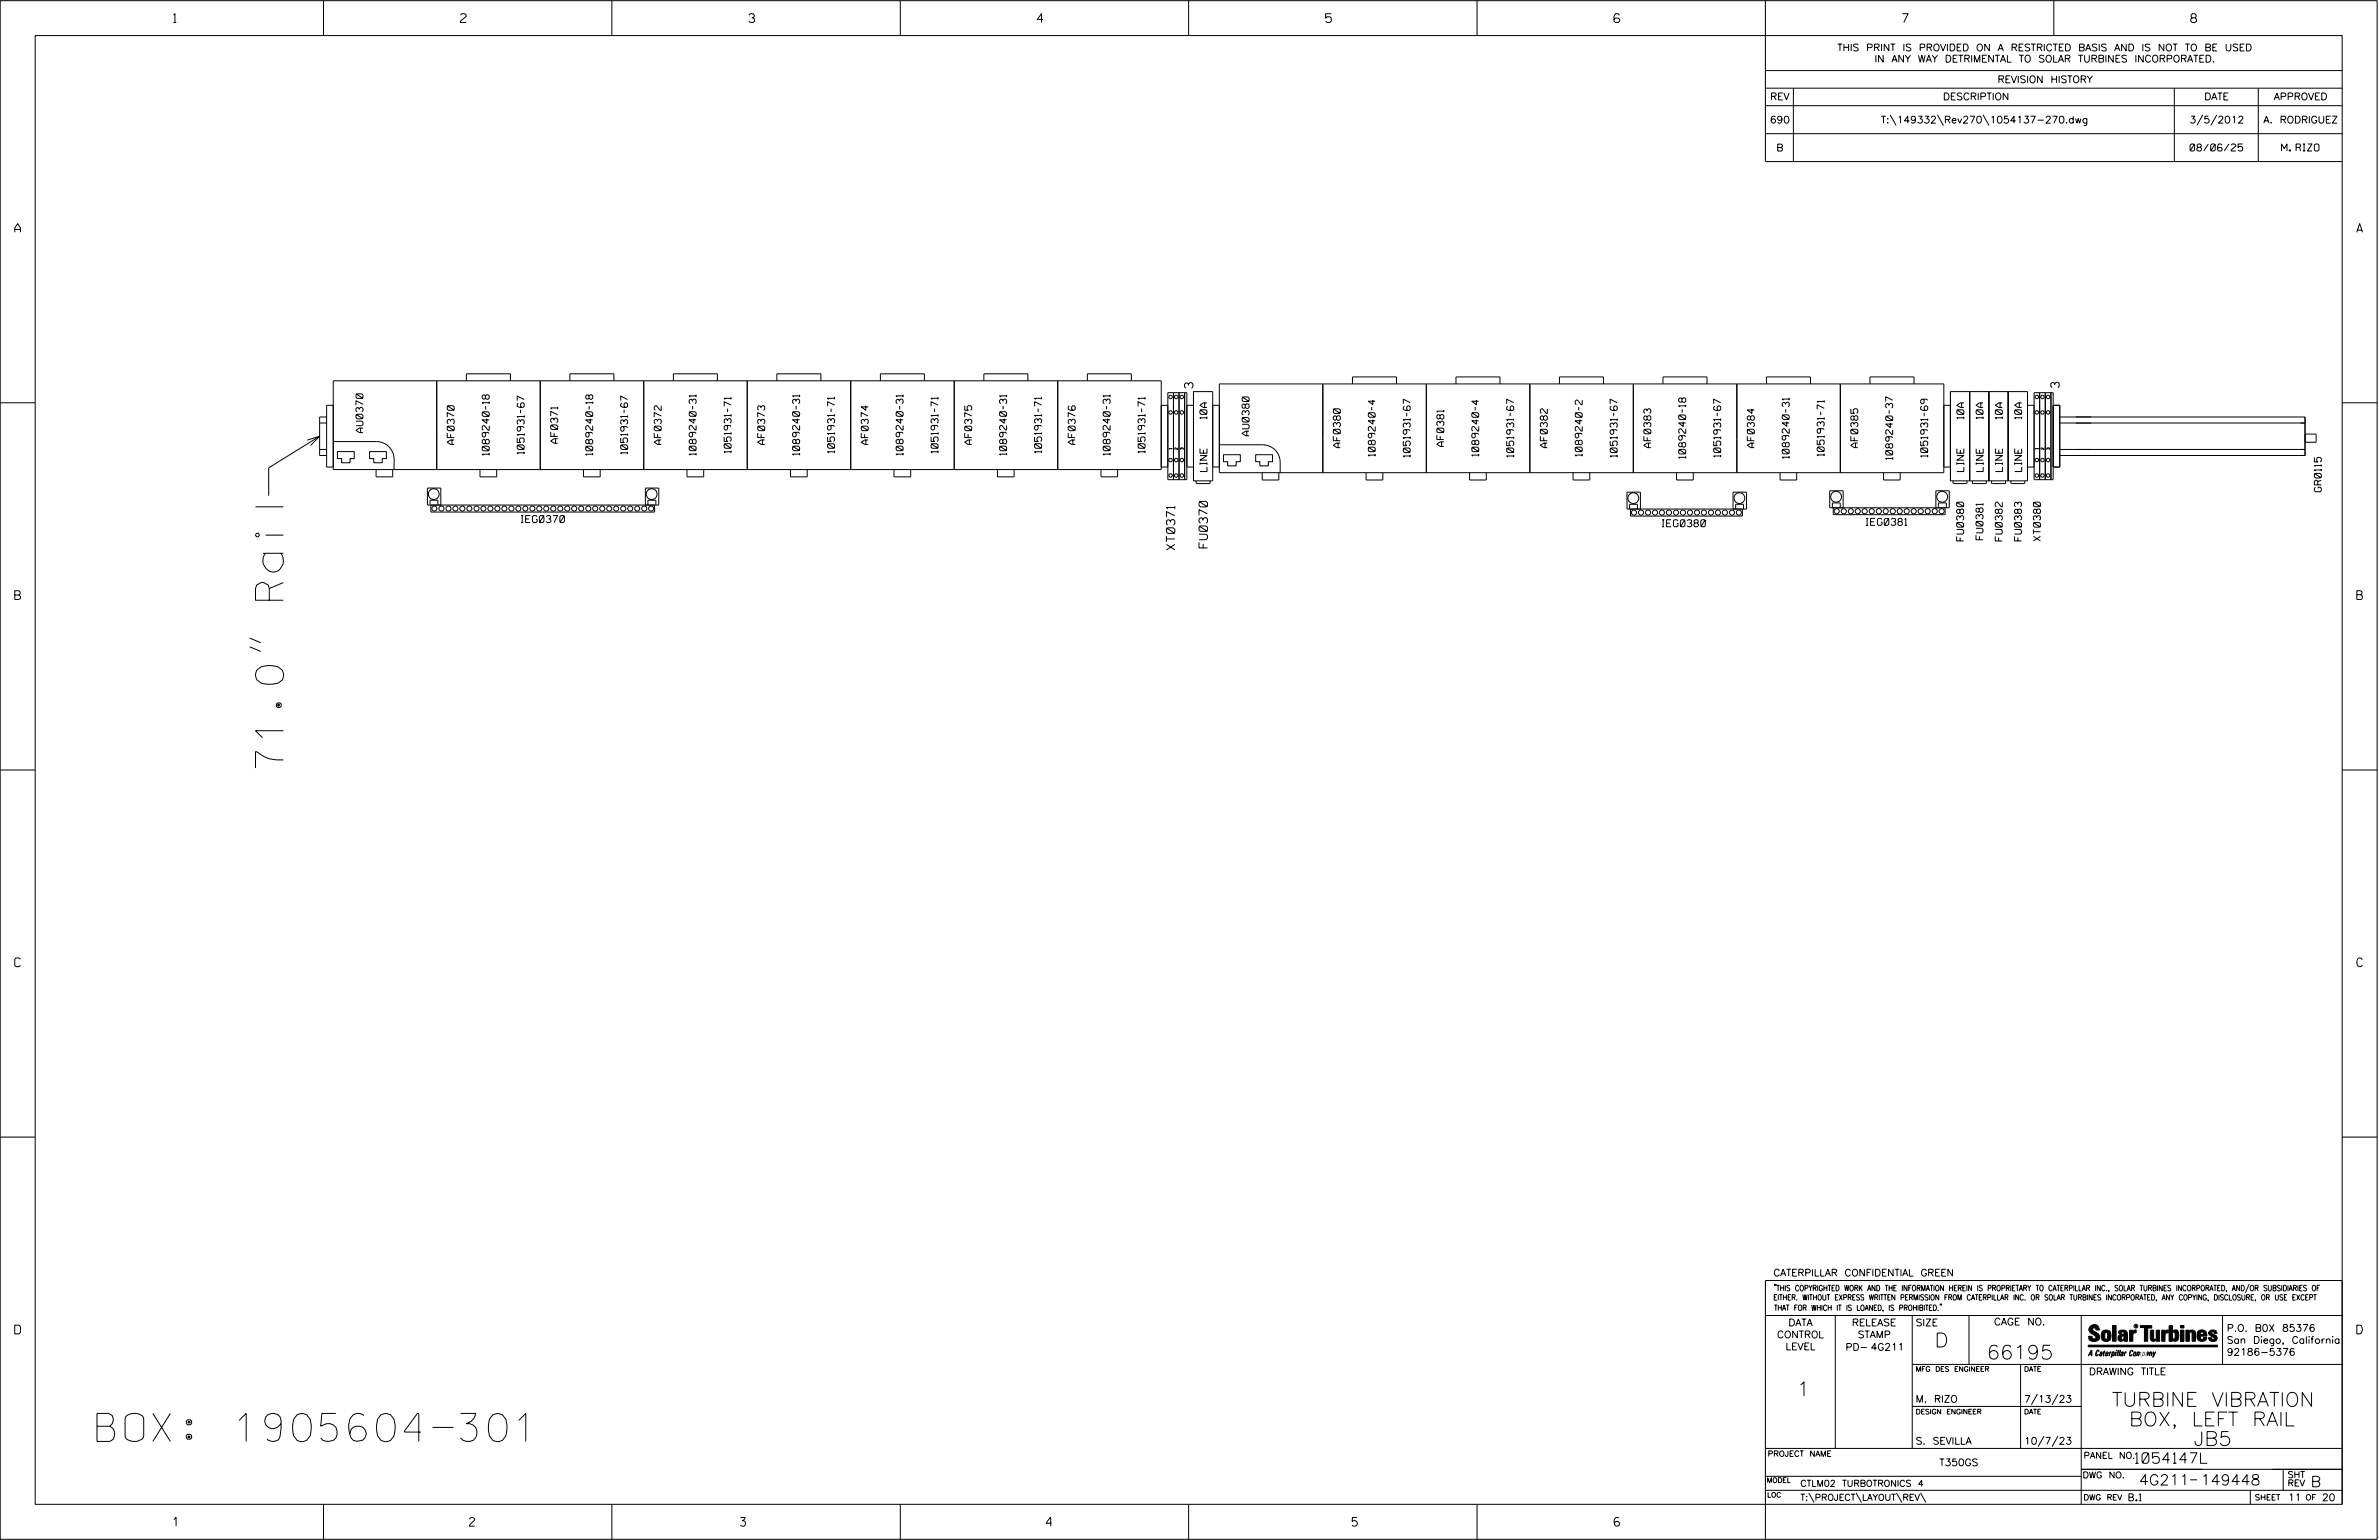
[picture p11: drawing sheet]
<svg xmlns="http://www.w3.org/2000/svg" width="864mm" height="559mm" viewBox="0 0 864 559" stroke-linecap="round" stroke-linejoin="round" font-family="sans-serif">
<defs><g id="words">
<g font-size="10.2">
<text x="102.9" y="278.7" transform="rotate(-90 102.9 278.7)">71.0&quot; Rail</text>
<text x="35.2" y="523">BOX: 1905604-301</text>
</g>
<g font-size="5.1">
<text x="702.3" y="488.8">D</text>
<text x="721.2" y="493.2">66195</text>
<text x="652.2" y="506.5">1</text>
<text x="766.6" y="510.3">TURBINE VIBRATION</text>
<text x="772.9" y="517.4">BOX, LEFT RAIL</text>
<text x="796.3" y="524.5">JB5</text>
</g>
<g font-size="3.8">
<text x="775.1" y="531">1054147L</text>
<text x="776.5" y="538.9">4G211</text>
<text x="798.8" y="538.9">149448</text>
<text x="838.8" y="539.5">B</text>
</g>
<g font-size="3.2">
<text x="63" y="8.2">1</text>
<text x="167.2" y="8.2">2</text>
<text x="271.8" y="8.2">3</text>
<text x="376.5" y="8.2">4</text>
<text x="481.2" y="8.2">5</text>
<text x="690.6" y="8.2">7</text>
<text x="795.3" y="8.2">8</text>
<text x="5.4" y="84.3">A</text>
<text x="855.5" y="84.3">A</text>
<text x="5.4" y="217.5">B</text>
<text x="855.6" y="217.5">B</text>
<text x="5.4" y="350.8">C</text>
<text x="855.6" y="350.8">C</text>
<text x="5.4" y="484">D</text>
<text x="855.6" y="484">D</text>
<text x="62.8" y="553.8">1</text>
<text x="170.4" y="553.8">2</text>
<text x="268.8" y="553.8">3</text>
<text x="379.8" y="553.8">4</text>
<text x="490.8" y="553.8">5</text>
<text x="585.9" y="553.8">6</text>
</g>
<g font-size="3">
<text x="433" y="140.8" transform="rotate(-90 433 140.8)">3</text>
<text x="747.5" y="140.7" transform="rotate(-90 747.5 140.7)">3</text>
<text x="426.5" y="199.5" transform="rotate(-90 426.5 199.5)">XT0371</text>
<text x="438.3" y="198.8" transform="rotate(-90 438.3 198.8)">FU0370</text>
</g>
<g font-size="2.5">
<text x="666.9" y="18.5">THIS PRINT IS PROVIDED ON A RESTRICTED BASIS AND IS NOT TO BE USED</text>
<text x="680.5" y="22.6">IN ANY WAY DETRIMENTAL TO SOLAR TURBINES INCORPORATED.</text>
<text x="725.1" y="30">REVISION HISTORY</text>
<text x="642.6" y="36.3">REV</text>
<text x="705.3" y="36.3">DESCRIPTION</text>
<text x="800.2" y="36.3">DATE</text>
<text x="825.4" y="36.3">APPROVED</text>
<text x="642.5" y="44.7">690</text>
<text x="682.8" y="44.7">T:\149332\Rev270\1054137-270.dwg</text>
<text x="794.8" y="44.7">3/5/2012</text>
<text x="821.6" y="44.7">A. RODRIGUEZ</text>
<text x="644.8" y="54.8">B</text>
<text x="795" y="54.8">08/06/25</text>
<text x="828.2" y="54.8">M. RIZO</text>
<text x="438.1" y="152" transform="rotate(-90 438.1 152)">10A</text>
<text x="712.9" y="152" transform="rotate(-90 712.9 152)">10A</text>
<text x="719.9" y="152" transform="rotate(-90 719.9 152)">10A</text>
<text x="726.9" y="152" transform="rotate(-90 726.9 152)">10A</text>
<text x="733.9" y="152" transform="rotate(-90 733.9 152)">10A</text>
<text x="131.8" y="157" transform="rotate(-90 131.8 157)">AU0370</text>
<text x="164.9" y="161.3" transform="rotate(-90 164.9 161.3)">AF0370</text>
<text x="202.5" y="160.8" transform="rotate(-90 202.5 160.8)">AF0371</text>
<text x="240" y="161.3" transform="rotate(-90 240 161.3)">AF0372</text>
<text x="277.6" y="161.3" transform="rotate(-90 277.6 161.3)">AF0373</text>
<text x="315.2" y="161.3" transform="rotate(-90 315.2 161.3)">AF0374</text>
<text x="352.7" y="161.3" transform="rotate(-90 352.7 161.3)">AF0375</text>
<text x="390.3" y="161.3" transform="rotate(-90 390.3 161.3)">AF0376</text>
<text x="453.4" y="158.1" transform="rotate(-90 453.4 158.1)">AU0380</text>
<text x="524.1" y="162" transform="rotate(-90 524.1 162)">AF0381</text>
<text x="177.6" y="165.2" transform="rotate(-90 177.6 165.2)">1089240-18</text>
<text x="190.3" y="164.7" transform="rotate(-90 190.3 164.7)">1051931-67</text>
<text x="215.1" y="165.2" transform="rotate(-90 215.1 165.2)">1089240-18</text>
<text x="227.8" y="164.7" transform="rotate(-90 227.8 164.7)">1051931-67</text>
<text x="252.7" y="165.2" transform="rotate(-90 252.7 165.2)">1089240-31</text>
<text x="265.4" y="164.3" transform="rotate(-90 265.4 164.3)">1051931-71</text>
<text x="290.3" y="165.2" transform="rotate(-90 290.3 165.2)">1089240-31</text>
<text x="303" y="164.3" transform="rotate(-90 303 164.3)">1051931-71</text>
<text x="327.9" y="165.2" transform="rotate(-90 327.9 165.2)">1089240-31</text>
<text x="340.5" y="164.3" transform="rotate(-90 340.5 164.3)">1051931-71</text>
<text x="365.4" y="165.2" transform="rotate(-90 365.4 165.2)">1089240-31</text>
<text x="378.1" y="164.3" transform="rotate(-90 378.1 164.3)">1051931-71</text>
<text x="403" y="165.2" transform="rotate(-90 403 165.2)">1089240-31</text>
<text x="415.7" y="164.3" transform="rotate(-90 415.7 164.3)">1051931-71</text>
<text x="486.5" y="162.4" transform="rotate(-90 486.5 162.4)">AF0380</text>
<text x="499.2" y="165.5" transform="rotate(-90 499.2 165.5)">1089240-4</text>
<text x="511.9" y="165.9" transform="rotate(-90 511.9 165.9)">1051931-67</text>
<text x="536.8" y="165.5" transform="rotate(-90 536.8 165.5)">1089240-4</text>
<text x="549.5" y="165.9" transform="rotate(-90 549.5 165.9)">1051931-67</text>
<text x="561.7" y="162.4" transform="rotate(-90 561.7 162.4)">AF0382</text>
<text x="574.4" y="165.5" transform="rotate(-90 574.4 165.5)">1089240-2</text>
<text x="587.1" y="165.9" transform="rotate(-90 587.1 165.9)">1051931-67</text>
<text x="599.3" y="162.4" transform="rotate(-90 599.3 162.4)">AF0383</text>
<text x="611.9" y="166.4" transform="rotate(-90 611.9 166.4)">1089240-18</text>
<text x="624.6" y="165.9" transform="rotate(-90 624.6 165.9)">1051931-67</text>
<text x="636.8" y="162.4" transform="rotate(-90 636.8 162.4)">AF0384</text>
<text x="649.5" y="166.3" transform="rotate(-90 649.5 166.3)">1089240-31</text>
<text x="662.2" y="165.5" transform="rotate(-90 662.2 165.5)">1051931-71</text>
<text x="674.4" y="162.4" transform="rotate(-90 674.4 162.4)">AF0385</text>
<text x="687.1" y="166.8" transform="rotate(-90 687.1 166.8)">1089240-37</text>
<text x="699.8" y="165.9" transform="rotate(-90 699.8 165.9)">1051931-69</text>
<text x="438.1" y="171.1" transform="rotate(-90 438.1 171.1)">LINE</text>
<text x="712.9" y="171.1" transform="rotate(-90 712.9 171.1)">LINE</text>
<text x="719.9" y="171.1" transform="rotate(-90 719.9 171.1)">LINE</text>
<text x="726.9" y="171.1" transform="rotate(-90 726.9 171.1)">LINE</text>
<text x="733.9" y="171.1" transform="rotate(-90 733.9 171.1)">LINE</text>
<text x="842.7" y="178.4" transform="rotate(-90 842.7 178.4)">GR0115</text>
<text x="189.2" y="189.6">IEG0370</text>
<text x="603.3" y="191.1">IEG0380</text>
<text x="677.4" y="190.6">IEG0381</text>
<text x="712.8" y="196.3" transform="rotate(-90 712.8 196.3)">FU0380</text>
<text x="719.8" y="195.8" transform="rotate(-90 719.8 195.8)">FU0381</text>
<text x="726.8" y="196.3" transform="rotate(-90 726.8 196.3)">FU0382</text>
<text x="733.8" y="196.3" transform="rotate(-90 733.8 196.3)">FU0383</text>
<text x="740.7" y="196.3" transform="rotate(-90 740.7 196.3)">XT0380</text>
<text x="643.8" y="463">CATERPILLAR CONFIDENTIAL GREEN</text>
<text x="645.1" y="485.5">CONTROL</text>
<text x="649.2" y="481.1">DATA</text>
<text x="672.3" y="481.1">RELEASE</text>
<text x="674.4" y="485.5">STAMP</text>
<text x="695.4" y="481.1">SIZE</text>
<text x="723.8" y="480.8">CAGE NO.</text>
<text x="808.4" y="483.1">P.O. B0X 85376</text>
<text x="648.2" y="489.8">LEVEL</text>
<text x="669.9" y="490">PD- 4G211</text>
<text x="808.4" y="487.5">San Diego, California</text>
<text x="808.4" y="491.8">92186-5376</text>
<text x="758.3" y="498.9">DRAWING TITLE</text>
<text x="695.4" y="508.9">M. RIZO</text>
<text x="734.8" y="508.9">7/13/23</text>
<text x="695.4" y="524.1">S. SEVILLA</text>
<text x="734.8" y="524.1">10/7/23</text>
<text x="704" y="531.9">T350GS</text>
<text x="772.8" y="544.6">B.1</text>
<text x="830.6" y="544.6">11</text>
<text x="842.9" y="544.6">20</text>
</g>
<g font-size="2.3">
<text x="756.4" y="529.2">PANEL NO.</text>
<text x="653.5" y="539.4">CTLM02 TURBOTRONICS 4</text>
<text x="756" y="536.3">DWG NO.</text>
<text x="830.4" y="539.3">REV</text>
<text x="830.4" y="536.2">SHT</text>
<text x="653.5" y="544.5">T:\PROJECT\LAYOUT\REV\</text>
</g>
<g font-size="2">
<text x="643.8" y="468.4">&quot;THIS COPYRIGHTED WORK AND THE INFORMATION HEREIN IS PROPRIETARY TO CATERPILLAR INC., SOLAR TURBINES INCORPORATED, AND/OR SUBSIDIARIES OF</text>
<text x="643.8" y="471.8">EITHER. WITHOUT EXPRESS WRITTEN PERMISSION FROM CATERPILLAR INC. OR SOLAR TURBINES INCORPORATED, ANY COPYING, DISCLOSURE, OR USE EXCEPT</text>
<text x="644" y="475.6">THAT FOR WHICH IT IS LOANED, IS PROHIBITED.&quot;</text>
<text x="641.7" y="528.5">PROJECT NAME</text>
<text x="756.3" y="544.3">DWG REV</text>
<text x="818.5" y="544.3">SHEET</text>
<text x="836.9" y="544.3">OF</text>
</g>
<g font-size="1.8">
<text x="695.4" y="497.6">MFG DES ENGINEER</text>
<text x="734.8" y="497.6">DATE</text>
<text x="695.4" y="513.1">DESIGN ENGINEER</text>
<text x="734.8" y="513.1">DATE</text>
<text x="641.3" y="538">MODEL</text>
<text x="641.5" y="543.3">LOC</text>
</g>
<g font-size="1">
<text x="425.4" y="163" transform="rotate(-90 425.4 163)">1</text>
<text x="427.5" y="163.2" transform="rotate(-90 427.5 163.2)">2</text>
<text x="429.5" y="163.2" transform="rotate(-90 429.5 163.2)">3</text>
<text x="739.9" y="163" transform="rotate(-90 739.9 163)">1</text>
<text x="741.9" y="163.2" transform="rotate(-90 741.9 163.2)">2</text>
<text x="744" y="163.2" transform="rotate(-90 744 163.2)">3</text>
</g>
<text font-size=".9" x="775.1" y="481.7">R</text>
</g></defs>
<g fill="none" stroke="#000" stroke-width=".36">
<path d="M.1 .2h862.8v558.4h-862.8zM12.8 12.9h837.4v533h-837.4zM117.4 .2v12.7M222.1 .2v12.7M326.8 .2v12.7M431.5 .2v12.7M536.2 .2v12.7M587.9 5.5l-.5-.5h-1l-.5 1v1.7l.5 .4h1l.6-.4v-.6l-.6-.5h-1l-.5 .5M640.9 .2v58.4h209.3M745.6 .2v12.7M640.9 25.6h209.3M640.9 32h209.3"/>
<path d="M640.9 38.3h209.3M651 32v26.6M789.3 32v26.6M819.8 32v26.6M640.9 48.5h209.3M686.2 41.7l2.1 3.8M703.3 41.7l2.2 3.8M719.9 41.7l2.1 3.8M799.6 41.7l-2.1 3.8M804.7 41.7l-2.2 3.8M121 138.2h300.5v32.2h-300.5zM158.5 138.2v32.2"/>
<path d="M169.3 138.2v-2.6h16v2.6M196.1 138.2v32.2M206.9 138.2v-2.6h15.9v2.6M233.7 138.2v32.2M244.4 138.2v-2.6h16v2.6M271.3 138.2v32.2M282 138.2v-2.6h16v2.6M308.8 138.2v32.2M319.6 138.2v-2.6h16v2.6M346.4 138.2v32.2M357.2 138.2v-2.6h15.9v2.6M384 138.2v32.2"/>
<path d="M394.7 138.2v-2.6h16v2.6M442.6 139.3h263v32.2h-263zM480.2 139.3v32.2M491 139.3v-2.5h15.9v2.5M517.8 139.3v32.2M528.5 139.3v-2.5h16v2.5M555.3 139.3v32.2M566.1 139.3v-2.5h16v2.5M592.9 139.3v32.2M603.7 139.3v-2.5h16v2.5M630.5 139.3v32.2M641.2 139.3v-2.5h16v2.5"/>
<path d="M668.1 139.3v32.2M678.8 139.3v-2.5h16v2.5M.1 146.2h12.7M111.5 159.7l4.5-1.4-3.3 3.3M116 153.5h2.6M116 158.3l-18.5 11.5v10.1M118.6 151.3h-2.6v14h2.6M121 147.1h-2.4v22.4h2.4M421.5 147.1h2.4M423.9 142.5h6.9v31.6h-6.9zM426 142.5v31.6M428 142.5v31.6"/>
<path d="M430 142.5v31.6M430.8 147.1h2.4M433.2 142.1h7v32.4h-7zM440.2 147.1h2.4M705.6 147.1h2.4M708 142.1h28v32.4h-28zM715 142.1v32.4M722 142.1v32.4M729 142.1v32.4M736 147.1h2.4M738.4 142.5h6.9v31.6h-6.9zM740.4 142.5v31.6"/>
<path d="M742.5 142.5v31.6M744.5 142.5v31.6M745.3 147.1h2.4v22.4h-2.4M747.7 151.3h89.1v14h-89.1M747.7 153.5h89.1M836.8 157.5h4v3h-4M850.2 146.2h12.7M116 163.1h2.6M121 160.2h15.7a6.4 6.4 0 0 1 6.4 6.4v3.8M122.5 163.9h6.1v2.5h-1.5v1.5h-3.1v-1.5h-1.5zM134.2 163.9h6.1v2.5h-1.6v1.5h-3v-1.5h-1.5zM136.5 170.4v2.6h6.1v-2.6"/>
<path d="M174.2 170.4v2.6h6.1v-2.6M211.8 170.4v2.6h6.1v-2.6M249.4 170.4v2.6h6v-2.6M286.9 170.4v2.6h6.1v-2.6M324.5 170.4v2.6h6.1v-2.6M362.1 170.4v2.6h6v-2.6M399.7 170.4v2.6h6v-2.6M421.5 169.5h2.4M430.8 169.5h2.4M434.2 174.5l.2 1h4.7l.1-1M440.2 169.5h2.4M442.6 161.4h15.8a6.3 6.3 0 0 1 6.3 6.3v3.8"/>
<path d="M444.1 165h6.2v2.5h-1.6v1.6h-3v-1.6h-1.6zM455.8 165h6.1v2.5h-1.5v1.6h-3.1v-1.6h-1.5zM458.2 171.5v2.7h6v-2.7M495.9 171.5v2.7h6.1v-2.7M533.5 171.5v2.7h6v-2.7M571 171.5v2.7h6.1v-2.7M608.6 171.5v2.7h6.1v-2.7M646.2 171.5v2.7h6v-2.7M683.8 171.5v2.7h6v-2.7M705.6 169.5h2.4M709 174.5l.2 1h4.6l.2-1M716 174.5l.2 1h4.6l.2-1"/>
<path d="M723 174.5l.2 1h4.6l.2-1M730 174.5l.2 1h4.6l.2-1M736 169.5h2.4M747.7 163.1h89.1M156.1 183.3v-1.8h2.9v1.8M156.4 183.3v2.5h81.2v-2.5M160 183.3v-6.2h-4.8v6.2h83.9v-6.2h-4.8v6.2M235.2 183.3v-1.8h2.9v1.8M591.5 184.7v-1.7h2.9v1.7M591.9 184.7v2.6h40.6v-2.6M595.5 184.7v-6.1h-4.9v6.1h43.4v-6.1h-4.9v6.1M630.1 184.7v-1.7h2.8v1.7"/>
<path d="M665.2 184.3v-1.8h2.8v1.8M665.5 184.3v2.5h40.6v-2.5M669.1 184.3v-6.2h-4.9v6.2h43.4v-6.2h-4.9v6.2M703.7 184.3v-1.8h2.8v1.8M90.6 234.7l4.1 1.7M90.6 231.5l4.1 1.7M.1 279.4h12.7M850.2 279.4h12.7M.1 412.6h12.7M850.2 412.6h12.7M640.9 477.3h209.3M644.2 466.1l-.1 .4"/>
<path d="M644.7 466.1l-.2 .4M666.2 477.3v48.3M694.2 477.3v48.3M704.4 473.3l-.1 .4M704.8 473.3l-.1 .4M714.8 477.3v17.8M755.5 477.3v68.6M806.8 477.3v17.8M816.5 466l-1.4 3.1M850.2 464.6h-209.3v94M850.2 464.8v81.1M694.2 495.1h156"/>
<path d="M733.5 495.1v30.5M758.6 481.4a2.02 2.02 0 0 1 3.1-.1l.5 1.3h-1.3l-.2-.6-.4-.2-.6 .1-.1 .4 .4 .7a2.46 2.46 0 0 1 2.2 2.9 2.83 2.83 0 0 1-3.8 .3l-.3-1.3h1.3l.2 .7 .6 .3 .5-.2 .2-.5-.4-.6-1.9-1.2-.4-.9zM759.2 491.3h-.7l.7-1.2v1.9h.2l-.1-2.1-1.3 2.1 .5-.5h.7M761.3 490l.3-.2 .4 .3-.1 .3-.3-.4-.4 .3-.3 1.6h.4l.4-.5-.3 .6-.4 .1-.3-.4zM762.6 490.6l.5-.1-.1 1.4h-.9a.74 .74 0 0 1 .9-.8l-.3 .7-.5 .1 .2-.5 .6-.2v-.5l-.7 .2zM763 483.2a2.17 2.17 0 0 1 3.1 0l.3 1.4-.3 1.5a2.17 2.17 0 0 1-3.1 0l-.3-1.5zM763.6 490.5l.4-.4 .2 .6h-.3l-.3 .9 .2 .4-.3-.1zM764.1 483.7l.5-.4 .4 .3v2.2l-.4 .2-.5-.2zM764.6 491.1l.6 .2v-.7l-.4-.1-.4 .6-.1 .8h.6M764.6 491.1l-.1 .8h.4M764.6 482.6v.8M764.8 490.7l.4 .1v.3h-.6z"/>
<path d="M765 491.5l-.1 .4zM766 490.5l-.5 1.5zM766 490.8l.4-.3-.4 .4M766.9 481h1.3v5.7h-1.3zM767 490.8l.5 .1-.3 .8-.4 .2zM767.3 490.5h-.5l-.5 2M767.3 490.5a.8 .8 0 0 1 .2 1 .8 .8 0 0 1-.9 .4l-.1 .6M767.3 490.5l-.1 .2M768.1 490.5l-.4 1.5zM768.2 489.9h.3l-.1 .2h-.2zM769 489.9l-.5 2.1zM769.7 489.9l-.6 2.1z"/>
<path d="M770.1 491.4l.5-.3-.5 .8zM770.4 491.9h.1M770.6 491.1l.1-.4-.7 .2 .1-.3 .6-.1 .2 .3-.5 1.1M770.6 491.1a.74 .74 0 0 0-.8 .8h.6M771 484.8h-.7l-.3 .6 .4 .7 .5-.3 .1-2.4h-.8l-.1 .4h-1.2a1.71 1.71 0 0 1 1.8-1.3 1.71 1.71 0 0 1 1.6 1.4v2.8h-1.1l-.1-.6M771 484.2l-1.5 .1a1.41 1.41 0 0 0 0 2.4l.5 .1 1.1-.7M771.2 486.1h-.1M771.4 490.5l.1 .3 .4-.3-.9 1.5zM771.5 490.8h.1M773 482.7h1.2v.5l.5-.5 .7-.1v1h-.6l-.5 .4-.1 2.7h-1.2zM773.3 490.3l.6-.4 .4 .2-.1 .4-.3-.4a1.28 1.28 0 0 0-.5 1.8l.6-.4-.1 .4-.8 .1zM774.7 490.8l.5-.3a.88 .88 0 0 1 .2 .9 .88 .88 0 0 1-.7 .7l-.2-.2z"/>
<path d="M774.8 490.9h.5l-.3 1h-.3l-.2-.2zM775.2 490.5l-.1 .2M776.8 481h4.3v.9h-1.5v4.8h-1.3M776.8 490.6l-.8 .2v-.3l-.4 1.5 .8-1.3v1.3l.3-1.2M779.3 491.1h.4M779.6 490.5h.3l-.3 1.4M779.6 490.7h.2l-.1 .4M779.7 491.1l-.1 .4M779.7 491.1l-.4 .2M780.1 492l.4-1.5 .1 .3 .3-.3 .3 .2-.3 1.3v-1.3l-.7 1.3M780.6 482.7h1.2v2.7l.1 .4 .4 .3 .4-.7v-2.7h1.2l.1 4h-1.3v-.5l-1.1 .6-.7-.3-.3-.7zM781.6 492.5l1-2-.8 1.3-.2-1.3-.2 2"/>
<path d="M784.7 482.7h1.2v.5l.5-.5 .7-.1v1h-.5l-.6 .4-.1 2.7h-1.2zM787.4 481h1.2v2a1.4 1.4 0 0 1 2.2 .2l.1 1.4-.4 1.9-1.5 .1-.4-.5v-1l.5 .9 .5-.3v-2.1l-.5-.4-.5 .7v2.8h-1.2zM791.5 482.7h1.3v4h-1.3zM791.5 481h1.3v.9h-1.3zM793.5 482.7h1.3v.4l.7-.5 1.1 .2 .4 .6v3.3h-1.2l-.3-3.4-.7 .2v3.2h-1.3zM794.8 483.1h.1M797.7 483.2a1.92 1.92 0 0 1 2.4-.5 1.92 1.92 0 0 1 1 2.1h-2.3v.8l.6 .5 .5-.3v-.5h1.2a1.83 1.83 0 0 1-2.1 1.4 1.83 1.83 0 0 1-1.5-2.1zM798.8 484.2v.6M799.1 483.4h.6l.2 .8h-1.1zM804.6 482.9a1.84 1.84 0 0 0-2.9 .8 3.3 3.3 0 0 0 2.2 1.9l-.5 .5-.4-.3-.1-.4h-1.2l.1 .6a1.92 1.92 0 0 0 2.9 .4M804.9 483.8h-1.2l-.2-.6-.5 .1-.1 .3 .1 .3 1.8 .9M805.1 488.1h-47.1v.6h47.1"/>
<path d="M694.2 510.3h61.3M739.6 505.8l-2.2 3.9M747.1 505.8l-2.2 3.9M640.9 525.6h209.2M640.9 535.7h114.6M742 521.1l-2.2 3.8M747.1 521.1l-2.2 3.8M755.5 533.2h94.7M795 537h2.6M828.8 533.2v7.6M117.4 545.9v12.7M222.1 545.9v12.7"/>
<path d="M326.8 545.9v12.7M431.5 545.9v12.7M536.2 545.9v12.7M640.9 540.8h209.3M656.6 541.7l2 3.5M673.8 541.7l1.9 3.5M688.4 541.7l2 3.5M697.2 541.7l1.9 3.5M816.9 541v4.9M863.5 558h.1"/>
<circle cx="424.9" cy="149.6" r=".63"/>
<circle cx="424.9" cy="144" r=".63"/>
<circle cx="427" cy="144" r=".64"/>
<circle cx="427" cy="149.6" r=".64"/>
<circle cx="429" cy="144" r=".64"/>
<circle cx="429" cy="149.6" r=".64"/>
<circle cx="739.4" cy="149.6" r=".64"/>
<circle cx="739.4" cy="144" r=".64"/>
<circle cx="741.4" cy="149.6" r=".64"/>
<circle cx="741.4" cy="144" r=".64"/>
<circle cx="743.5" cy="149.6" r=".64"/>
<circle cx="743.5" cy="144" r=".64"/>
<circle cx="157.5" cy="179.3" r="1.97"/>
<circle cx="236.6" cy="179.3" r="1.96"/>
<circle cx="424.9" cy="166.9" r=".63"/>
<circle cx="424.9" cy="172.5" r=".63"/>
<circle cx="427" cy="166.9" r=".64"/>
<circle cx="427" cy="172.5" r=".64"/>
<circle cx="429" cy="166.9" r=".64"/>
<circle cx="429" cy="172.5" r=".64"/>
<circle cx="739.4" cy="172.5" r=".64"/>
<circle cx="739.4" cy="166.9" r=".64"/>
<circle cx="741.4" cy="172.5" r=".64"/>
<circle cx="741.4" cy="166.9" r=".64"/>
<circle cx="743.5" cy="166.9" r=".64"/>
<circle cx="743.5" cy="172.5" r=".64"/>
<circle cx="157.7" cy="184.5" r=".92"/>
<circle cx="160.3" cy="184.5" r=".93"/>
<circle cx="162.8" cy="184.5" r=".92"/>
<circle cx="165.3" cy="184.5" r=".93"/>
<circle cx="167.8" cy="184.5" r=".93"/>
<circle cx="170.4" cy="184.5" r=".92"/>
<circle cx="173" cy="184.5" r=".92"/>
<circle cx="175.5" cy="184.5" r=".92"/>
<circle cx="178" cy="184.5" r=".93"/>
<circle cx="180.6" cy="184.5" r=".92"/>
<circle cx="183.1" cy="184.5" r=".92"/>
<circle cx="185.7" cy="184.5" r=".93"/>
<circle cx="188.2" cy="184.5" r=".92"/>
<circle cx="190.7" cy="184.5" r=".92"/>
<circle cx="193.3" cy="184.5" r=".93"/>
<circle cx="195.8" cy="184.5" r=".93"/>
<circle cx="198.3" cy="184.5" r=".92"/>
<circle cx="200.9" cy="184.5" r=".93"/>
<circle cx="203.4" cy="184.5" r=".92"/>
<circle cx="205.9" cy="184.5" r=".93"/>
<circle cx="208.4" cy="184.5" r=".93"/>
<circle cx="211" cy="184.5" r=".92"/>
<circle cx="213.6" cy="184.5" r=".92"/>
<circle cx="216.1" cy="184.5" r=".92"/>
<circle cx="218.6" cy="184.5" r=".93"/>
<circle cx="221.2" cy="184.5" r=".92"/>
<circle cx="223.7" cy="184.5" r=".92"/>
<circle cx="226.3" cy="184.5" r=".93"/>
<circle cx="228.8" cy="184.5" r=".92"/>
<circle cx="231.3" cy="184.5" r=".92"/>
<circle cx="233.9" cy="184.5" r=".93"/>
<circle cx="236.4" cy="184.5" r=".93"/>
<circle cx="592.9" cy="180.7" r="1.96"/>
<circle cx="593.1" cy="186" r=".93"/>
<circle cx="595.7" cy="186" r=".92"/>
<circle cx="598.3" cy="186" r=".93"/>
<circle cx="600.8" cy="186" r=".92"/>
<circle cx="603.3" cy="186" r=".92"/>
<circle cx="605.8" cy="186" r=".93"/>
<circle cx="608.4" cy="186" r=".93"/>
<circle cx="610.9" cy="186" r=".93"/>
<circle cx="613.5" cy="186" r=".92"/>
<circle cx="616" cy="186" r=".93"/>
<circle cx="618.5" cy="186" r=".93"/>
<circle cx="621.1" cy="186" r=".93"/>
<circle cx="623.6" cy="186" r=".93"/>
<circle cx="626.2" cy="186" r=".93"/>
<circle cx="628.7" cy="186" r=".93"/>
<circle cx="631.2" cy="186" r=".93"/>
<circle cx="631.4" cy="180.7" r="1.96"/>
<circle cx="666.5" cy="180.3" r="1.96"/>
<circle cx="666.7" cy="185.5" r=".92"/>
<circle cx="669.3" cy="185.5" r=".93"/>
<circle cx="671.9" cy="185.5" r=".93"/>
<circle cx="674.4" cy="185.5" r=".93"/>
<circle cx="676.9" cy="185.5" r=".93"/>
<circle cx="679.4" cy="185.5" r=".92"/>
<circle cx="682" cy="185.5" r=".93"/>
<circle cx="684.5" cy="185.5" r=".92"/>
<circle cx="687.1" cy="185.5" r=".93"/>
<circle cx="689.6" cy="185.5" r=".93"/>
<circle cx="692.1" cy="185.5" r=".93"/>
<circle cx="694.7" cy="185.5" r=".93"/>
<circle cx="697.2" cy="185.5" r=".93"/>
<circle cx="699.8" cy="185.5" r=".93"/>
<circle cx="702.3" cy="185.5" r=".93"/>
<circle cx="704.8" cy="185.5" r=".93"/>
<circle cx="705" cy="180.3" r="1.96"/>
<circle cx="775.4" cy="481.2" r=".69"/>
</g>
<g fill="#000">
<path d="M768.1 490.5l-.4 1.5zM768.2 489.9h.3l-.1 .2h-.2zM769 489.9l-.5 2.1zM769.7 489.9l-.6 2.1zM791.5 481h1.3v.9h-1.3zM791.5 482.7h1.3v4h-1.3zM758 488.1h47.1v.6h-47.1z"/>
<path d="M759.2 489.9l-1.2 2.1 .5-.5h.7v.5h.2zM759.2 490.1v1.2h-.7z" fill-rule="evenodd"/>
<path d="M758.6 481.4a2.02 2.02 0 0 1 3.1-.1l.5 1.3h-1.3l-.2-.6-.4-.2-.6 .1-.1 .4 .4 .7a2.46 2.46 0 0 1 2.2 2.9 2.83 2.83 0 0 1-3.8 .3l-.3-1.3h1.3l.2 .7 .6 .3 .5-.2 .2-.5-.4-.6-1.9-1.2-.4-.9z" fill-rule="evenodd"/>
<path d="M761.3 490l.3-.2 .4 .3-.1 .3-.3-.4-.4 .3-.3 1.6h.4l.4-.5-.3 .6-.4 .1-.3-.4z" fill-rule="evenodd"/>
<path d="M762.6 490.6l.5-.1-.1 1.4h-.9a.74 .74 0 0 1 .9-.8l-.6 .3-.2 .5 .5-.1 .3-.6v-.5l-.7 .2z" fill-rule="evenodd"/>
<path d="M763.6 490.5l.4-.4 .2 .6h-.3l-.3 .9 .2 .4-.3-.1z" fill-rule="evenodd"/>
<path d="M764.8 490.5l.5 .3-.1 .5h-.6l.6-.2v-.3l-.4-.1-.3 1.2h.4l.3-.4-.6 .6-.3-.2v-.4z" fill-rule="evenodd"/>
<path d="M763 483.2a2.17 2.17 0 0 1 3.1 0l.3 1.4-.3 1.5a2.17 2.17 0 0 1-3.1 0l-.3-1.5zM764.1 483.7v2.1l.5 .2 .4-.2v-2.2l-.4-.3z" fill-rule="evenodd"/>
<path d="M766 490.5v.3l.4-.1-.4 .2-.5 1.1z" fill-rule="evenodd"/>
<path d="M766.8 490.5l-.5 2 .3-.6a.71 .71 0 0 0 .9-.5 .71 .71 0 0 0-.4-.9zM767 490.8l.5 .1-.3 .8-.4 .2z" fill-rule="evenodd"/>
<path d="M766.9 481h1.3v5.7h-1.3z" fill-rule="evenodd"/>
<path d="M770.1 490.6l.6-.1 .2 .3-.4 1.2-.5 .1-.2-.5 .3-.5h.5l-.7 .5v.3l.4-.1 .4-.9-.5-.2-.2 .2z" fill-rule="evenodd"/>
<path d="M769.4 482.8l-.5 1h1.2l.1-.4h.8v.8l-1.5 .1a1.41 1.41 0 0 0 0 2.4l.5 .1 1.1-.7 .1 .6h1.1v-2.8a1.79 1.79 0 0 0-2.4-1.2zM770.3 484.8h.7l-.1 1-.5 .3-.4-.7z" fill-rule="evenodd"/>
<path d="M771.4 490.5l.1 .3 .4-.3-.9 1.5z" fill-rule="evenodd"/>
<path d="M773 482.7h1.2v.5l.5-.5 .7-.1v1h-.6l-.5 .4-.1 2.7h-1.2z" fill-rule="evenodd"/>
<path d="M773.3 490.3l.6-.4 .4 .2-.1 .4-.3-.4a1.28 1.28 0 0 0-.5 1.8l.6-.4-.3 .5h-.6z" fill-rule="evenodd"/>
<path d="M774.7 490.8l-.2 1.1h.7a.96 .96 0 0 0 0-1.4zM774.8 490.9h.5l-.1 .6-.5 .4-.2-.2z" fill-rule="evenodd"/>
<path d="M776 490.5v.3l.4-.3 .2 .3 .7-.2-.3 1.4v-1.3l-.6 1.3v-1.3l-.8 1.3z" fill-rule="evenodd"/>
<path d="M776.8 481h4.3v.9h-1.5v4.8h-1.3v-4.8h-1.5z" fill-rule="evenodd"/>
<path d="M777.9 490.5l-.5 2 .3-.6a.71 .71 0 0 0 .9-.5 .71 .71 0 0 0-.4-.9zM778.1 490.8l.3-.1 .1 .4-.5 .8-.2-.5z" fill-rule="evenodd"/>
<path d="M779.3 490.6l.6-.1-.3 1.5-.7-.1a.67 .67 0 0 1 .8-.8l-.6 .3-.1 .5 .4-.1 .4-.9-.4-.2-.3 .2z" fill-rule="evenodd"/>
<path d="M780.5 490.5l.1 .3 .3-.3 .3 .2-.3 1.3v-1.3l-.8 1.3z" fill-rule="evenodd"/>
<path d="M780.6 482.7h1.2v2.7l.1 .4 .4 .3 .4-.7v-2.7h1.2l.1 4h-1.3v-.5l-1.1 .6-.7-.3-.3-.7z" fill-rule="evenodd"/>
<path d="M781.6 490.5l.2 1.3 .8-1.3-1.2 2z" fill-rule="evenodd"/>
<path d="M784.7 482.7h1.2v.5l.5-.5 .7-.1v1h-.5l-.6 .4-.1 2.7h-1.2z" fill-rule="evenodd"/>
<path d="M787.4 481h1.2v2a1.4 1.4 0 0 1 2.2 .2l.1 1.4-.4 1.9-1.5 .1-.4-.5v-1l.5 .9 .5-.3v-2.1l-.5-.4-.5 .7v2.8h-1.2z" fill-rule="evenodd"/>
<path d="M793.5 482.7h1.3v.4a1.29 1.29 0 0 1 2.2 .3v3.3h-1.2l-.3-3.4-.7 .2v3.2h-1.3z" fill-rule="evenodd"/>
<path d="M797.7 483.2a1.92 1.92 0 0 1 2.4-.5 1.92 1.92 0 0 1 1 2.1h-2.3v.8l.6 .5 .5-.3v-.5h1.2a1.83 1.83 0 0 1-2.1 1.4 1.83 1.83 0 0 1-1.5-2.1zM799.1 483.4l-.3 .8h1.1l-.2-.8z" fill-rule="evenodd"/>
<path d="M801.9 483.2a1.94 1.94 0 0 1 3 .1v.5h-1.2l-.2-.6-.5 .1-.1 .3 .1 .3 1.8 .9a1.2 1.2 0 0 1 .1 1.3 1.2 1.2 0 0 1-1.2 .7l-1.6-.4-.4-1h1.2l.1 .4 .4 .3 .5-.5a3.3 3.3 0 0 1-2.2-1.9z" fill-rule="evenodd"/>
<circle cx="761.4" cy="492" r=".07"/>
<circle cx="762.2" cy="485.1" r=".07"/>
<circle cx="769.3" cy="492" r=".07"/>
<circle cx="773.1" cy="486.7" r=".07"/>
<circle cx="791.5" cy="486.7" r=".07"/>
<circle cx="791.5" cy="481" r=".07"/>
<circle cx="794.8" cy="486.7" r=".07"/>
</g>
<use href="#words"/>
</svg>
